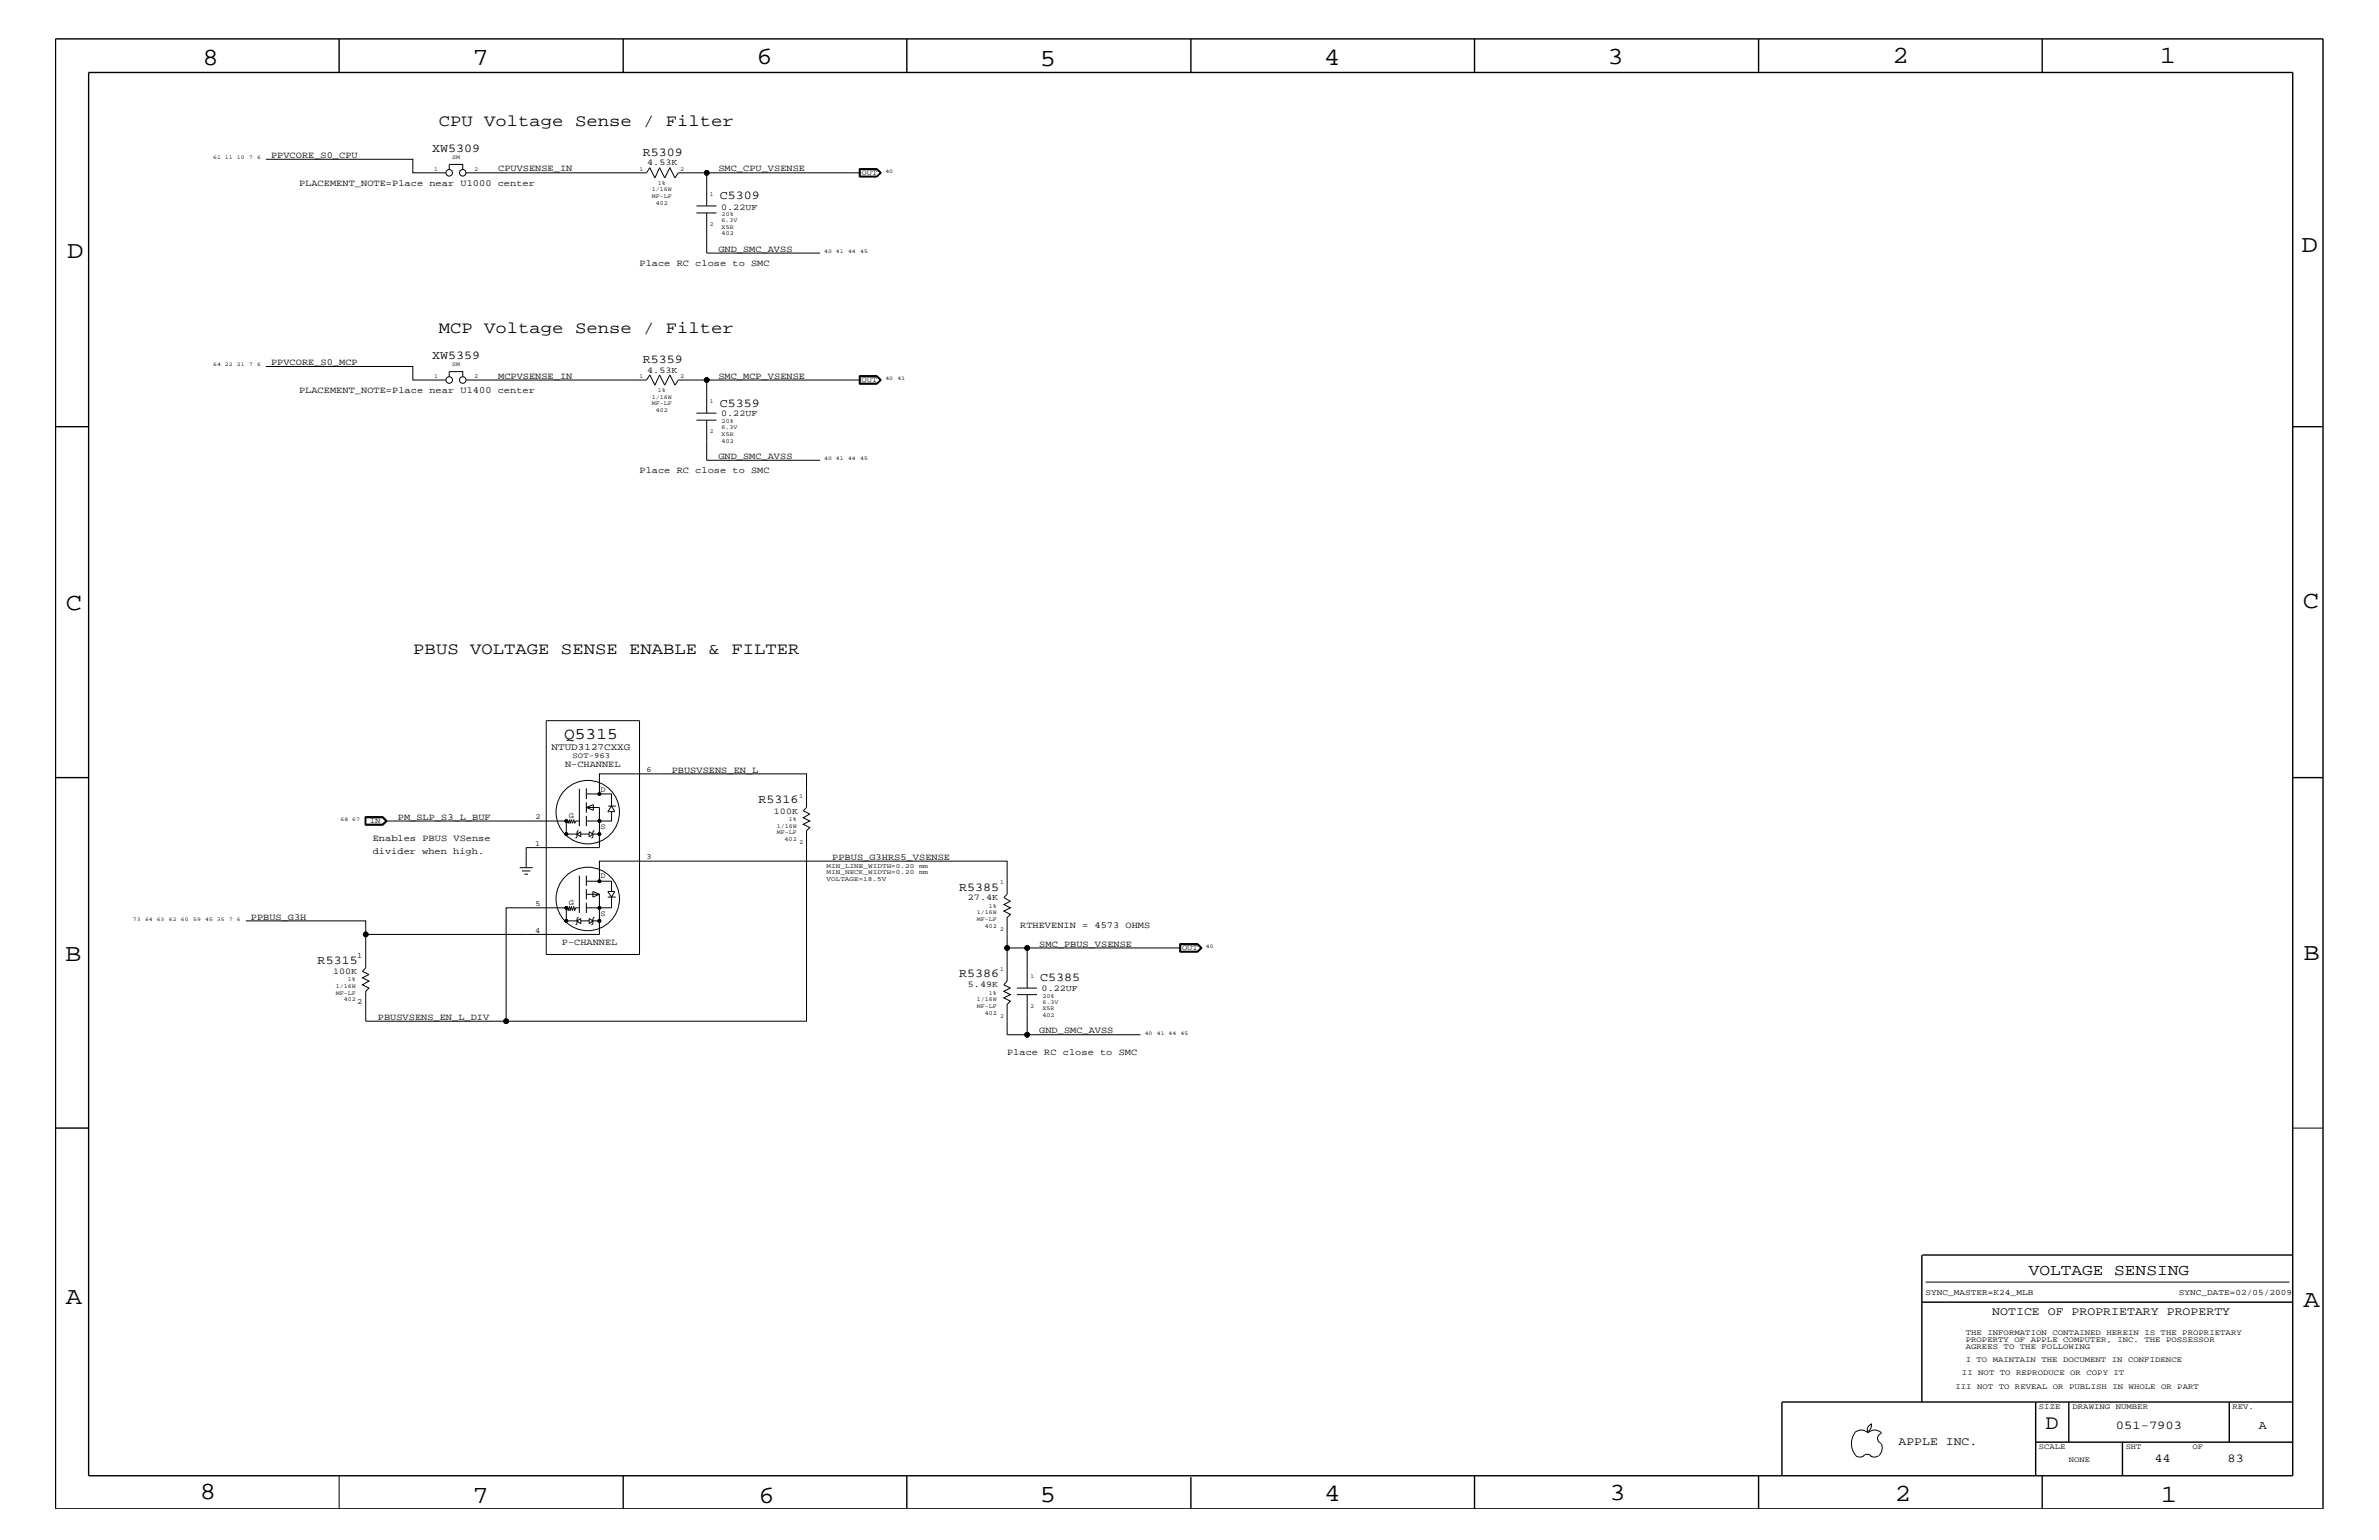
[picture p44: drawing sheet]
<svg xmlns="http://www.w3.org/2000/svg" width="432mm" height="279mm" viewBox="0 0 432 279" stroke-linecap="round" stroke-linejoin="round" font-family="sans-serif">
<defs><g id="words">
<g font-size="4.5">
<text x="36.7" y="11.7">8</text>
<text x="85.8" y="11.7">7</text>
<text x="137.3" y="11.5">6</text>
<text x="240.3" y="11.7">4</text>
<text x="291.8" y="11.5">3</text>
<text x="343.5" y="11.5">2</text>
<text x="392" y="11.5">1</text>
<text x="188.7" y="12.1">5</text>
<text x="12.2" y="46.8">D</text>
<text x="417.7" y="45.7">D</text>
<text x="11.9" y="110.6">C</text>
<text x="418" y="110.3">C</text>
<text x="11.9" y="174.3">B</text>
<text x="418.1" y="174.2">B</text>
<text x="11.9" y="236.7">A</text>
<text x="418.1" y="237.1">A</text>
<text x="36.2" y="271.9">8</text>
<text x="85.8" y="272.7">7</text>
<text x="137.7" y="272.7">6</text>
<text x="188.7" y="272.5">5</text>
<text x="240.4" y="272.3">4</text>
<text x="292.1" y="272.2">3</text>
<text x="343.9" y="272.3">2</text>
<text x="392.2" y="272.6">1</text>
</g>
<text font-size="3.7" x="371.3" y="259.3">D</text>
<g font-size="3">
<text x="79.6" y="22.9">CPU Voltage Sense / Filter</text>
<text x="79.6" y="60.4">MCP Voltage Sense / Filter</text>
<text x="75" y="118.6">PBUS VOLTAGE SENSE ENABLE &amp; FILTER</text>
<text x="102.4" y="134.1">Q5315</text>
</g>
<text font-size="2.9" x="368.2" y="231.3">VOLTAGE SENSING</text>
<g font-size="2.2">
<text x="78.4" y="27.5">XW5309</text>
<text x="116.7" y="28.3">R5309</text>
<text x="130.6" y="36.2">C5309</text>
<text x="78.4" y="65.1">XW5359</text>
<text x="116.7" y="65.9">R5359</text>
<text x="130.6" y="73.8">C5359</text>
<text x="137.7" y="145.7">R5316</text>
<text x="174.1" y="161.6">R5385</text>
<text x="57.7" y="174.9">R5315</text>
<text x="174.1" y="177.3">R5386</text>
<text x="188.8" y="178">C5385</text>
<text x="384" y="259.3">051-7903</text>
<text x="410" y="259.3">A</text>
<text x="391" y="265.3">44</text>
<text x="404.3" y="265.3">83</text>
</g>
<g font-size="2.1">
<text x="361.6" y="238.6">NOTICE OF PROPRIETARY PROPERTY</text>
<text x="344.6" y="262.2">APPLE INC.</text>
</g>
<text font-size="1.8" x="100.1" y="136.1">NTUD3127CXXG</text>
<g font-size="1.7">
<text x="49.2" y="28.6">PPVCORE_S0_CPU</text>
<text x="54.3" y="33.7">PLACEMENT_NOTE=Place near U1000 center</text>
<text x="90.4" y="31.1">CPUVSENSE_IN</text>
<text x="130.4" y="31.1">SMC_CPU_VSENSE</text>
<text x="130.4" y="45.7">GND_SMC_AVSS</text>
<text x="116.1" y="48.3">Place RC close to SMC</text>
<text x="49.2" y="66.2">PPVCORE_S0_MCP</text>
<text x="54.3" y="71.3">PLACEMENT_NOTE=Place near U1400 center</text>
<text x="90.4" y="68.7">MCPVSENSE_IN</text>
<text x="130.4" y="68.7">SMC_MCP_VSENSE</text>
<text x="130.4" y="83.3">GND_SMC_AVSS</text>
<text x="116.1" y="85.9">Place RC close to SMC</text>
<text x="102.6" y="139.2">N-CHANNEL</text>
<text x="121.9" y="140.2">PBUSVSENS_EN_L</text>
<text x="72.2" y="148.7">PM_SLP_S3_L_BUF</text>
<text x="67.6" y="152.6">Enables PBUS VSense</text>
<text x="67.6" y="155">divider when high.</text>
<text x="151" y="156">PPBUS_G3HRS5_VSENSE</text>
<text x="45.6" y="166.9">PPBUS_G3H</text>
<text x="102" y="171.4">P-CHANNEL</text>
<text x="185.2" y="168.3">RTHEVENIN = 4573 OHMS</text>
<text x="188.6" y="171.7">SMC_PBUS_VSENSE</text>
<text x="68.6" y="185">PBUSVSENS_EN_L_DIV</text>
<text x="182.8" y="191.4">Place RC close to SMC</text>
<text x="188.6" y="187.5">GND_SMC_AVSS</text>
</g>
<g font-size="1.6">
<text x="117.5" y="30">4.53K</text>
<text x="130.9" y="38">0.22UF</text>
<text x="117.5" y="67.6">4.53K</text>
<text x="130.9" y="75.6">0.22UF</text>
<text x="140.5" y="147.6">100K</text>
<text x="175.7" y="163.4">27.4K</text>
<text x="60.5" y="176.7">100K</text>
<text x="175.7" y="179.1">5.49K</text>
<text x="189.1" y="179.9">0.22UF</text>
</g>
<g font-size="1.5">
<text x="349.5" y="235">SYNC_MASTER=K24_MLB</text>
<text x="395.5" y="235">SYNC_DATE=02/05/2009</text>
</g>
<g font-size="1.4">
<text x="156.4" y="31.7">OUT</text>
<text x="156.4" y="69.3">OUT</text>
<text x="103.9" y="137.5">SOT-963</text>
<text x="109" y="143.6">D</text>
<text x="117.3" y="140.1">6</text>
<text x="67.1" y="149.3">IN</text>
<text x="97.2" y="148.5">2</text>
<text x="103.3" y="148.4">G</text>
<text x="97.1" y="153.4">1</text>
<text x="109" y="150.4">S</text>
<text x="117.3" y="155.8">3</text>
<text x="109" y="159.4">D</text>
<text x="97.2" y="164.4">5</text>
<text x="103.3" y="164.2">G</text>
<text x="109" y="166.1">S</text>
<text x="64.9" y="173.8">1</text>
<text x="97.1" y="169.2">4</text>
<text x="214.5" y="172.3">OUT</text>
<text x="64.9" y="182.2">2</text>
<text x="356.8" y="242.3">THE INFORMATION CONTAINED HEREIN IS THE PROPRIETARY</text>
<text x="356.8" y="243.5">PROPERTY OF APPLE COMPUTER, INC. THE POSSESSOR</text>
<text x="356.8" y="244.7">AGREES TO THE FOLLOWING</text>
<text x="354.9" y="252">III NOT TO REVEAL OR PUBLISH IN WHOLE OR PART</text>
<text x="356.1" y="249.5">II NOT TO REPRODUCE OR COPY IT</text>
<text x="356.8" y="247.1">I TO MAINTAIN THE DOCUMENT IN CONFIDENCE</text>
<text x="370.1" y="255.6">SIZE</text>
<text x="376.2" y="255.6">DRAWING NUMBER</text>
<text x="405.2" y="255.6">REV.</text>
<text x="370.1" y="262.9">SCALE</text>
<text x="385.8" y="262.9">SHT</text>
<text x="397.9" y="262.9">OF</text>
<text x="375.5" y="265.3">NONE</text>
</g>
<g font-size="1.2">
<text x="150" y="159.9">VOLTAGE=18.5V</text>
<text x="150" y="158.6">MIN_NECK_WIDTH=0.20</text>
<text x="150" y="157.4">MIN_LINE_WIDTH=0.20</text>
<text x="166.8" y="158.6">mm</text>
<text x="166.8" y="157.4">mm</text>
</g>
<g font-size="1.1">
<text x="82.1" y="28.9">SM</text>
<text x="78.8" y="31">1</text>
<text x="86.1" y="31">2</text>
<text x="116.1" y="31">1</text>
<text x="118.3" y="34.7">1/16W</text>
<text x="118.3" y="35.9">MF-LF</text>
<text x="119.4" y="33.6">1%</text>
<text x="123.5" y="31">2</text>
<text x="128.9" y="35.6">1</text>
<text x="119" y="37.2">402</text>
<text x="128.9" y="41">2</text>
<text x="131" y="39.2">20%</text>
<text x="131" y="40.3">6.3V</text>
<text x="131" y="41.5">X5R</text>
<text x="131" y="42.7">402</text>
<text x="78.8" y="68.5">1</text>
<text x="82.1" y="66.5">SM</text>
<text x="86.1" y="68.5">2</text>
<text x="116.1" y="68.5">1</text>
<text x="119.4" y="71.1">1%</text>
<text x="123.5" y="68.5">2</text>
<text x="118.3" y="72.3">1/16W</text>
<text x="118.3" y="73.5">MF-LF</text>
<text x="119" y="74.7">402</text>
<text x="128.9" y="73.2">1</text>
<text x="131" y="77.9">6.3V</text>
<text x="131" y="76.8">20%</text>
<text x="128.9" y="78.6">2</text>
<text x="131" y="80.3">402</text>
<text x="131" y="79.1">X5R</text>
<text x="143.2" y="149">1%</text>
<text x="145.1" y="144.7">1</text>
<text x="141" y="150.1">1/16W</text>
<text x="141" y="151.3">MF-LF</text>
<text x="142.4" y="152.6">402</text>
<text x="145.1" y="153.2">2</text>
<text x="181.5" y="160.5">1</text>
<text x="177.3" y="167.1">MF-LF</text>
<text x="177.3" y="165.9">1/16W</text>
<text x="179.5" y="164.7">1%</text>
<text x="178.7" y="168.3">402</text>
<text x="181.5" y="168.9">2</text>
<text x="61" y="179.3">1/16W</text>
<text x="63.2" y="178">1%</text>
<text x="181.5" y="176.2">1</text>
<text x="187" y="177.4">1</text>
<text x="61" y="180.5">MF-LF</text>
<text x="62.4" y="181.6">402</text>
<text x="177.3" y="181.6">1/16W</text>
<text x="177.3" y="182.9">MF-LF</text>
<text x="178.7" y="184.1">402</text>
<text x="179.5" y="180.5">1%</text>
<text x="181.5" y="184.7">2</text>
<text x="187" y="182.9">2</text>
<text x="189.2" y="184.6">402</text>
<text x="189.2" y="182.1">6.3V</text>
<text x="189.2" y="181">20%</text>
<text x="189.2" y="183.3">X5R</text>
</g>
<g font-size="1">
<text x="38.7" y="28.9">61 11</text>
<text x="43" y="28.9">10</text>
<text x="45.2" y="28.9">7</text>
<text x="46.7" y="28.9">6</text>
<text x="160.7" y="31.4">40</text>
<text x="149.6" y="45.9">40 41</text>
<text x="153.9" y="45.9">44</text>
<text x="156.1" y="45.9">45</text>
<text x="38.7" y="66.5">64 22</text>
<text x="43" y="66.5">21</text>
<text x="45.2" y="66.5">7</text>
<text x="46.7" y="66.5">6</text>
<text x="160.7" y="68.9">40</text>
<text x="162.9" y="68.9">41</text>
<text x="149.6" y="83.5">40 41</text>
<text x="153.9" y="83.5">44</text>
<text x="156.1" y="83.5">45</text>
<text x="61.8" y="149">68 67</text>
<text x="24.1" y="167.1">73</text>
<text x="26.3" y="167.1">64 63</text>
<text x="30.6" y="167.1">62</text>
<text x="32.9" y="167.1">60</text>
<text x="35.1" y="167.1">59</text>
<text x="37.3" y="167.1">45 35</text>
<text x="41.6" y="167.1">7</text>
<text x="43" y="167.1">6</text>
<text x="218.9" y="172">40</text>
<text x="207.8" y="187.7">40</text>
<text x="210" y="187.7">41 44</text>
<text x="214.3" y="187.7">45</text>
</g>
</g></defs>
<g fill="none" stroke="#000" stroke-width=".18">
<path d="M48.3 28.9h26.6v2.5h6M81.5 30.8v-1h2.5v1M84.6 31.4h32.7l.6-1 1 1.9 .8-1.9 1 1.9 .9-1.9 .9 1.9 .6-.9h33M126.4 38.6h3.6M126.4 37.4h3.6M128.3 31.4v6M128.3 38.6v7.3h20.5M156 30.6h3.2l.7 .8-.7 .7h-3.2zM156.1 30.8h3.1l.6 .6-.6 .5h-3.1zM159.2 30.7h-3.2v1.3h3.2M159.2 30.7l.7 .7M159.2 30.7l.7 .7-.7 .6"/>
<path d="M159.9 31.4l-.7 .6M48.3 66.5h26.6v2.4h6M81.5 68.4v-1h2.5v1M84.6 68.9h32.7l.6-.9 1 1.9 .8-1.9 1 1.9 .9-1.9 .9 1.9 .6-1h5.2M126.4 76.2h3.6M126.4 75h3.6M128.3 76.2v7.3h20.5M156 68.2h3.2l.7 .7-.7 .8h-3.2zM156 69.5h3.2M156 68.2v1.4h3.2l.7-.7M156 68.3h3.2l.7 .6-.7 .6M156.1 68.9h-27.8v6.1"/>
<path d="M156.1 69.5v-1.1h3.1l.6 .5-.6 .6M99.1 130.8h17v42.4h-17zM66.3 148.2h3.2l.8 .8-.8 .7h-3.2zM66.4 148.3h3l.7 .7-.7 .5h-3zM66.4 148.4h3l.6 .6M69.5 148.2l.7 .8-.7 .6h-3.2M70 149h33M70 149l-.6 .5M94.3 157.4h2.4M94.7 158h1.6M95.2 158.6h.6M102.8 149v2.3h1.9"/>
<path d="M103 149l.1 .4 .3-.7 .1 .7 .2-.7 .2 .7 .2-.7 .2 .7 .2-.4h.7M104.7 151.3l.7-.4v.9zM105 150.7l-.3 .2v.9l-.2 .3M105.2 143.1v6.8M105.2 158.9v6.7M105.4 151.3h1.5M106.4 144h4.6v2.2l-.7 1.1h1.3l-.6-1.1M106.4 146.5l1.3-.5v1zM106.4 146.5h2.4v7.3h-13.3v3.6M106.4 143v2M106.4 145.6v1.8M106.4 148v1.9"/>
<path d="M106.4 158.9v1.8M106.4 159.9h4.6v1.8M107.6 151.3l-.7-.4v.9l.7-.5h1.2M107.9 150.7l-.3 .2v.9l-.2 .3M108.8 144v-3.6h37.6v6.1l-.6 .6 1.2 .6-1.2 .7 1.2 .6-1.2 .5 1.2 .6-.6 .6v34.6h-54.5v-20.6h11.1M108.8 159.9v-3.7h74v6l-.6 .6 1.2 .7-1.2 .6 1.2 .6-1.2 .6 1.2 .6-.6 .6v11.5l-.6 .7 1.2 .6-1.2 .6 1.2 .6-1.2 .5 1.2 .6-.6 .6v5.5h24.2M110.4 146.2h1.4M111 147.3v1.7h-4.6M44.6 167.1h21.8v2.4M102.8 164.7v2.4h1.9M103 164.7l.1 .5 .3-.7 .1 .7 .2-.7 .2 .7 .2-.7 .2 .7 .2-.5h.7M104.7 167.1l.7-.4v.9z"/>
<path d="M105 166.4l-.3 .3v.9l-.2 .2M105.4 167.1h1.5M106.4 161.3v1.9M106.4 163.8v1.8M106.4 162.2h2.4M107.6 167.1l-.7-.4v.9l.7-.5h1.2M107.6 161.7l1.2 .5-1.2 .6zM107.9 166.4l-.3 .3v.9l-.2 .2M108.8 162.2v7.3h-42.4v6.1l-.6 .6 1.2 .6-1.2 .6 1.2 .6-1.2 .7 1.2 .6-.6 .6v5.4h25.5M110.3 161.7h1.3l-.6 1.1zM110.3 162.8h1.5M111 162.8v1.9h-4.6"/>
<path d="M182.8 172h3.6M184.6 179.3h3.6M214.1 171.2h3.3l.8 .8-.8 .7h-3.3zM214.2 171.2v1.5h3.1M214.3 172h-27.9v7.3M214.3 171.4h3l.6 .6-.6 .6h-3M214.3 172.7v-1.4h3l.7 .7-.7 .7M217.3 171.2l.8 .8-.8 .7M184.6 180.5h3.6M186.4 180.5v7.2M416.1 204.7h5.5M349.5 232.6h66"/>
<path d="M336.6 260a1.69 1.69 0 0 1 2.4 0 1.72 1.72 0 0 1 2.5 0M339.6 258.3l.1 .1a1.27 1.27 0 0 1-.7 1.3M339.6 258.4a.99 .99 0 0 0-.6 1.4M61.6 267.7v6.1M336.6 260a3.3 3.3 0 0 0 .3 4.1M336.9 264.1l.7 .3 .7-.3M338.2 264.1l.7-.3 .7 .3M339.5 264.1l.7 .3 .7-.3M341.5 260.1a.93 .93 0 0 0-.7 .9 .93 .93 0 0 0 .7 .9M341.5 262l.1 .7a1.99 1.99 0 0 1-.6 1.4"/>
<circle cx="81.5" cy="31.4" r=".59"/>
<circle cx="84" cy="31.4" r=".59"/>
<circle cx="128.3" cy="31.4" r=".42"/>
<circle cx="81.5" cy="68.9" r=".59"/>
<circle cx="84" cy="68.9" r=".59"/>
<circle cx="128.3" cy="68.9" r=".42"/>
<circle cx="102.8" cy="151.3" r=".25"/>
<circle cx="102.8" cy="149" r=".25"/>
<circle cx="106.7" cy="147.3" r="5.8"/>
<circle cx="108.8" cy="151.3" r=".25"/>
<circle cx="108.8" cy="149" r=".25"/>
<circle cx="108.8" cy="144" r=".25"/>
<circle cx="108.8" cy="159.9" r=".25"/>
<circle cx="66.4" cy="169.5" r=".42"/>
<circle cx="102.8" cy="164.7" r=".25"/>
<circle cx="102.8" cy="167.1" r=".25"/>
<circle cx="106.7" cy="163.1" r="5.8"/>
<circle cx="108.8" cy="167.1" r=".25"/>
<circle cx="108.8" cy="164.7" r=".25"/>
<circle cx="182.8" cy="172" r=".42"/>
<circle cx="186.4" cy="172" r=".42"/>
<circle cx="91.9" cy="185.3" r=".42"/>
<circle cx="186.4" cy="187.7" r=".42"/>
</g>
<g fill="#000">
<circle cx="128.3" cy="31.4" r=".42"/>
<circle cx="128.3" cy="68.9" r=".42"/>
<circle cx="102.8" cy="151.3" r=".25"/>
<circle cx="102.8" cy="149" r=".25"/>
<circle cx="108.8" cy="151.3" r=".25"/>
<circle cx="108.8" cy="149" r=".25"/>
<circle cx="108.8" cy="144" r=".25"/>
<circle cx="108.8" cy="159.9" r=".25"/>
<circle cx="66.4" cy="169.5" r=".42"/>
<circle cx="102.8" cy="164.7" r=".25"/>
<circle cx="102.8" cy="167.1" r=".25"/>
<circle cx="108.8" cy="167.1" r=".25"/>
<circle cx="108.8" cy="164.7" r=".25"/>
<circle cx="182.8" cy="172" r=".42"/>
<circle cx="186.4" cy="172" r=".42"/>
<circle cx="91.9" cy="185.3" r=".42"/>
<circle cx="186.4" cy="187.7" r=".42"/>
</g>
<g fill="none" stroke="#000" stroke-width=".25">
<path d="M10.1 7.1h411.5v266.7h-411.5zM16.1 13.2h400v254.5h-400zM61.6 7.1v6.1M113.1 7.1v6.1M164.6 7.1v6.1M216.2 7.1v6.1M267.6 7.1v6.1M319.2 7.1v6.1M370.7 7.1v6.1M10.1 77.4h6M416.1 77.4h5.5M10.1 141.1h6"/>
<path d="M416.1 141.1h5.5M10.1 204.7h6M348.8 236.2h67.3M348.8 227.7v26.7M348.9 227.7h67.2M369.5 254.4v13.3M375.5 254.4v7.2M404.6 254.4v7.2M416.1 254.4h-92.7v13.3M113.1 267.7v6.1M164.6 267.7v6.1M216.2 268v5.8"/>
<path d="M267.6 267.7v6.1M319.2 267.7v6.1M369.5 261.6h46.6M370.7 267.7v6.1M385.2 261.6v6.1"/>
</g>
<use href="#words"/>
</svg>
